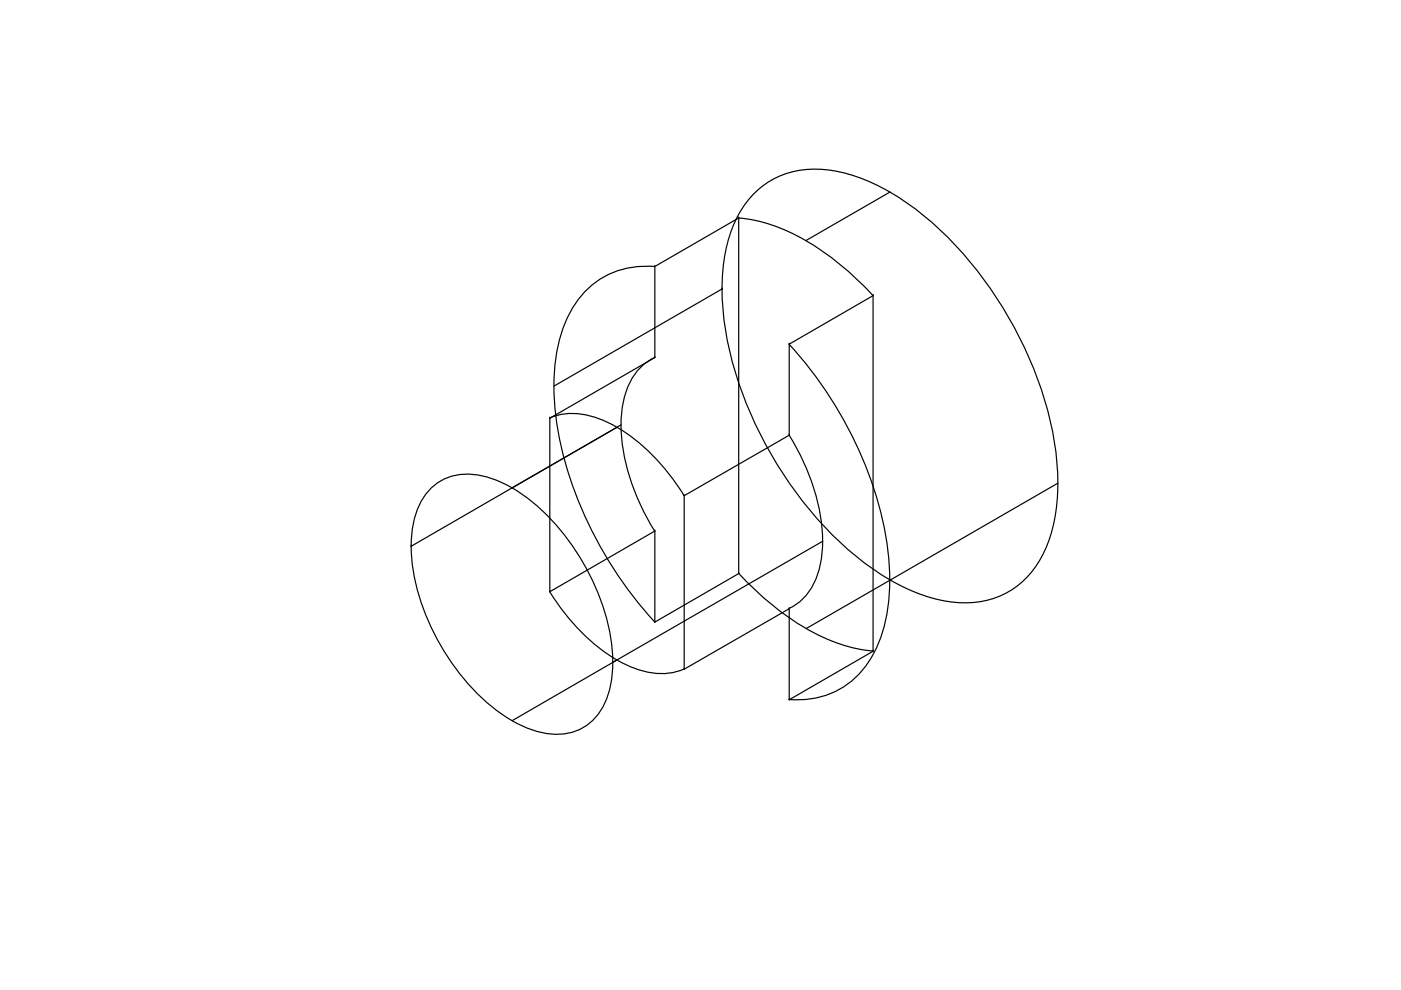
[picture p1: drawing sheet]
<svg xmlns="http://www.w3.org/2000/svg" width="297mm" height="210mm" viewBox="0 0 297 210" stroke-linecap="round" stroke-linejoin="round" font-family="sans-serif">
<!-- layer: 0 -->
<g fill="none" stroke="#000" stroke-width=".25">
<path d="M138.8 56.5a17.9 17.9 0 0 0-18.4 10.7 38.8 38.8 0 0 0-2.5 21.2 82.3 82.3 0 0 0 20.9 43.5M138.8 56.5h.1M138.8 56.5v19.3M156.6 46.2h.1M156.6 46.2v75.4M156.6 46.2l-17.8 10.3M156.6 46.2a38 38 0 0 1 19.1 8l4.8 3.9 4.6 4.6M160.5 40.4a18.6 18.6 0 0 1 16.5-4.2 42.7 42.7 0 0 1 18.9 9.5 82.6 82.6 0 0 1 27.7 48 42.7 42.7 0 0 1-1.3 21.1 18.4 18.4 0 0 1-15.6 12.9 30.5 30.5 0 0 1-18-4.8 72.8 72.8 0 0 1-25.2-26.5 72.8 72.8 0 0 1-10.4-35.1 30.5 30.5 0 0 1 4.8-18zM188.7 40.7l-17.8 10.3M138.8 75.8a12.6 12.6 0 0 0-6.7 9.7 36.9 36.9 0 0 0 3.5 21.1l1.5 3 1.7 3M138.8 75.8h.1M138.8 75.8l-22.2 12.9"/>
<path d="M153.1 61.3h.1M153.1 61.3l-35.6 20.6M167.3 73a82.3 82.3 0 0 1 20.9 43.4 38.8 38.8 0 0 1-2.5 21.2 18 18 0 0 1-18.4 10.7M167.3 73h.1M167.3 73v19.3M185.1 62.7h.1M185.1 62.7v75.4M185.1 62.7l-17.8 10.3M116.5 88.6a14.4 14.4 0 0 1 11.9 .7 39.9 39.9 0 0 1 16.6 15.8M116.6 88.7h.1M116.6 88.7v36.8M130.8 90.6l-22.2 12.8"/>
<path d="M131.7 90.1l-44.5 25.7M167.3 92.2a43.2 43.2 0 0 1 7.1 24.1 15.1 15.1 0 0 1-5.2 11.5l-1.9 1.2M167.3 92.3h.1M167.3 92.3l-22.2 12.8M87.2 115.8h.1M91.7 103.2a11.8 11.8 0 0 1 11.5-2.1 33.9 33.9 0 0 1 16.1 11.9 48.1 48.1 0 0 1 10.6 25.5 18.7 18.7 0 0 1-3.5 13.5 11.1 11.1 0 0 1-10.8 3.5 28.7 28.7 0 0 1-15-9.1 48.7 48.7 0 0 1-13.4-28.7 18.7 18.7 0 0 1 3.5-13.5zM138.8 112.6h.1M138.8 112.6v19.3M138.8 112.6l-22.2 12.9M145.1 105.1h.1M145.1 105.1v36.8M174.4 114.8l-44.5 25.6"/>
<path d="M224.3 102.4l-53.4 30.9M116.5 125.4a40.8 40.8 0 0 0 16.7 15.7 14.4 14.4 0 0 0 11.8 .7M116.6 125.5h.1M130.8 139.9l-22.2 12.9M138.8 131.9h.1M156.6 121.6h.1M156.6 121.6l-17.8 10.3M156.6 121.6a53.3 53.3 0 0 0 22.3 15.2 27.9 27.9 0 0 0 6.2 1.2M167.3 129.1h.1M167.3 129.1v19.3M167.3 129.1l-22.2 12.8M185.1 138.1h.1"/>
<path d="M185.1 138.1l-17.8 10.3M145.1 141.9h.1M167.3 148.4h.1"/>
</g>
</svg>
